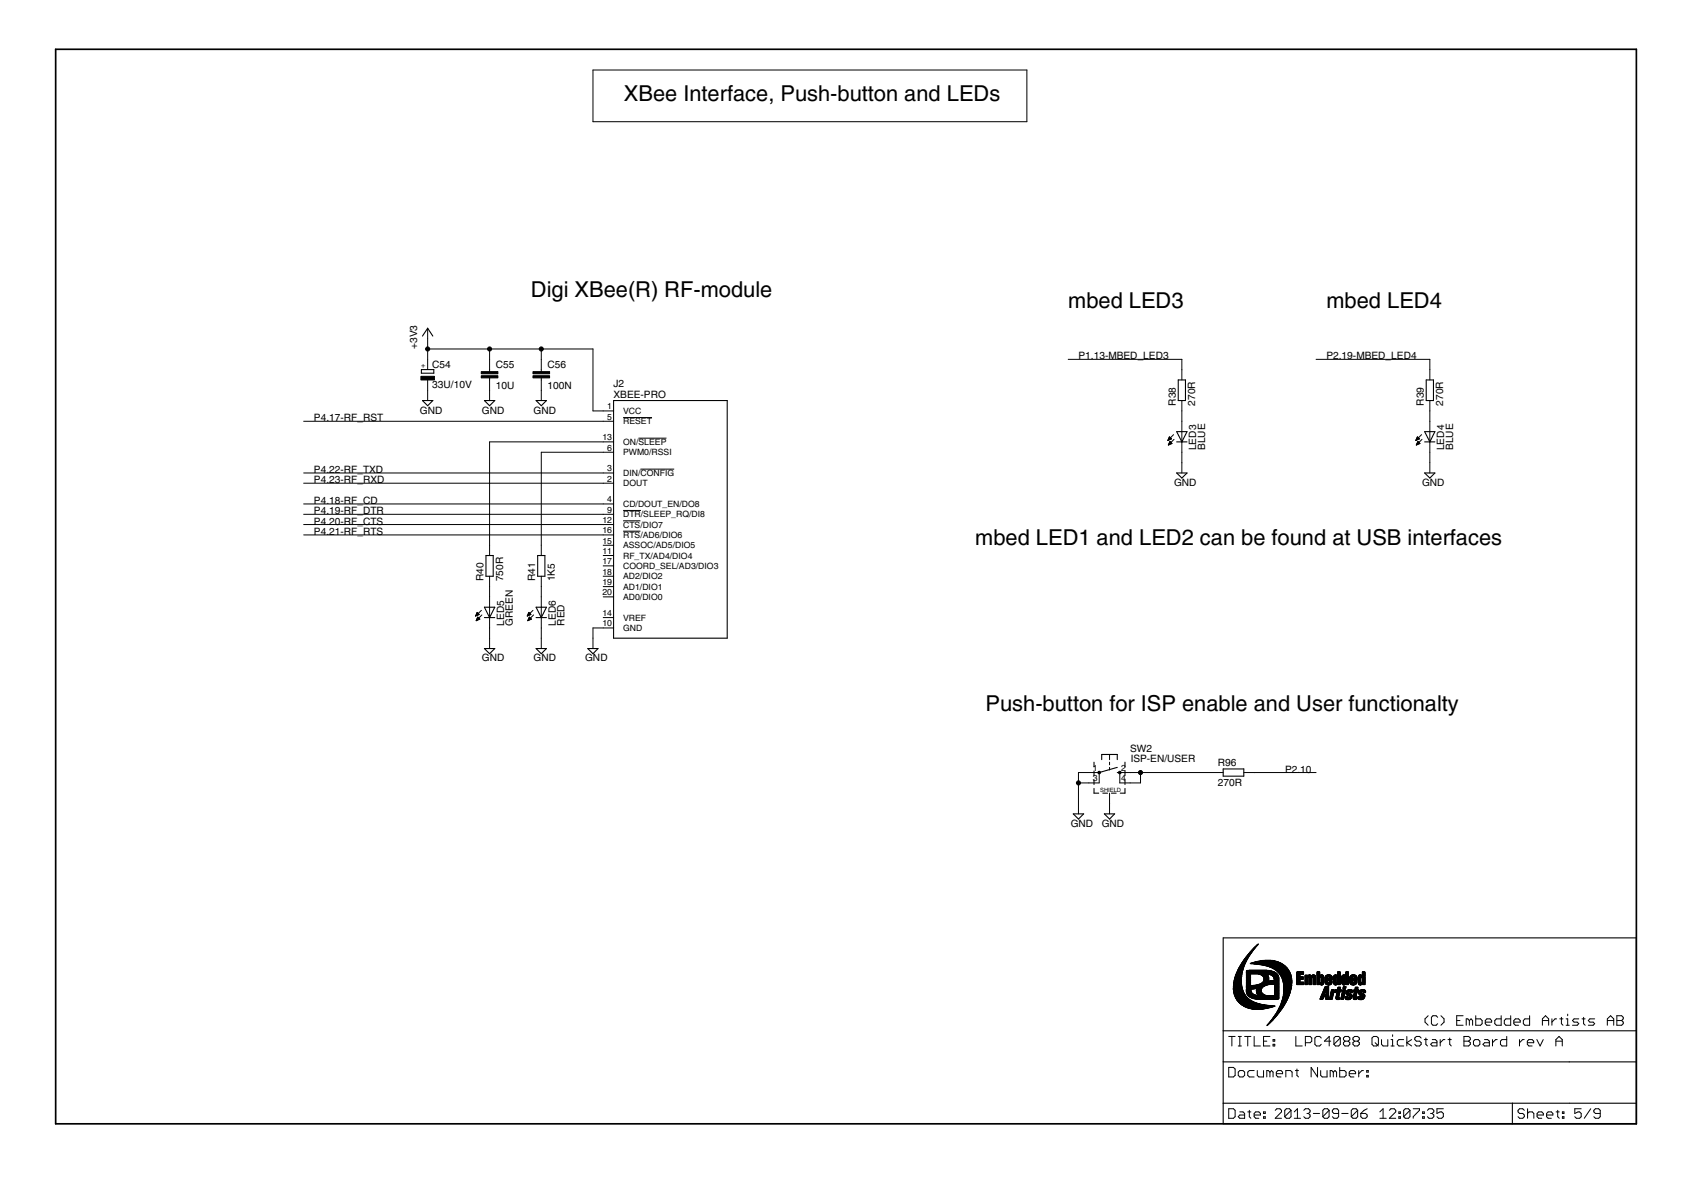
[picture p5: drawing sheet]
<svg xmlns="http://www.w3.org/2000/svg" width="297mm" height="210mm" viewBox="0 0 297 210" stroke-linecap="round" stroke-linejoin="round" font-family="sans-serif">
<defs><g id="words">
<g font-size="4.4">
<text x="109.6" y="17.7">XBee Interface, Push-button and LEDs</text>
<text x="93.3" y="52.2">Digi XBee(R) RF-module</text>
<text x="187.6" y="54">mbed LED3</text>
<text x="233" y="54">mbed LED4</text>
<text x="171.3" y="95.8">mbed LED1 and LED2 can be found at USB interfaces</text>
<text x="173.1" y="124.8">Push-button for ISP enable and User functionalty</text>
</g>
<g font-size="2.1">
<text x="73.3" y="61.3" transform="rotate(-90 73.3 61.3)">+3V3</text>
<text x="75.9" y="64.6">C54</text>
<text x="87.1" y="64.7">C55</text>
<text x="96.2" y="64.7">C56</text>
<text x="189.4" y="63.1">P1.13-MBED_LED3</text>
<text x="233" y="63.1">P2.19-MBED_LED4</text>
<text x="75.9" y="68.2">33U/10V</text>
<text x="87.1" y="68.3">10U</text>
<text x="96.2" y="68.3">100N</text>
<text x="107.8" y="69.8">XBEE-PRO</text>
<text x="107.8" y="68">J2</text>
<text x="206.5" y="71.3" transform="rotate(-90 206.5 71.3)">R38</text>
<text x="210" y="71.3" transform="rotate(-90 210 71.3)">270R</text>
<text x="250.1" y="71.3" transform="rotate(-90 250.1 71.3)">R39</text>
<text x="253.5" y="71.3" transform="rotate(-90 253.5 71.3)">270R</text>
<text x="55.1" y="74">P4.17-RF_RST</text>
<text x="73.8" y="72.6">GND</text>
<text x="84.6" y="72.6">GND</text>
<text x="93.7" y="72.6">GND</text>
<text x="55.1" y="83.1">P4.22-RF_TXD</text>
<text x="210.1" y="79.1" transform="rotate(-90 210.1 79.1)">LED3</text>
<text x="211.7" y="79.1" transform="rotate(-90 211.7 79.1)">BLUE</text>
<text x="253.7" y="79.1" transform="rotate(-90 253.7 79.1)">LED4</text>
<text x="255.2" y="79.1" transform="rotate(-90 255.2 79.1)">BLUE</text>
<text x="55.1" y="88.5">P4.18-RF_CD</text>
<text x="55.1" y="84.9">P4.23-RF_RXD</text>
<text x="206.2" y="85.3">GND</text>
<text x="249.8" y="85.3">GND</text>
<text x="55.1" y="90.3">P4.19-RF_DTR</text>
<text x="55.1" y="92.1">P4.20-RF_CTS</text>
<text x="55.1" y="94">P4.21-RF_RTS</text>
<text x="84.9" y="102.1" transform="rotate(-90 84.9 102.1)">R40</text>
<text x="88.4" y="102.1" transform="rotate(-90 88.4 102.1)">750R</text>
<text x="94" y="102.1" transform="rotate(-90 94 102.1)">R41</text>
<text x="97.4" y="102.1" transform="rotate(-90 97.4 102.1)">1K5</text>
<text x="88.5" y="109.9" transform="rotate(-90 88.5 109.9)">LED5</text>
<text x="90.1" y="109.9" transform="rotate(-90 90.1 109.9)">GREEN</text>
<text x="97.6" y="109.9" transform="rotate(-90 97.6 109.9)">LED6</text>
<text x="99.2" y="109.9" transform="rotate(-90 99.2 109.9)">RED</text>
<text x="84.6" y="116.2">GND</text>
<text x="93.7" y="116.2">GND</text>
<text x="102.8" y="116.2">GND</text>
<text x="198.5" y="132.1">SW2</text>
<text x="198.6" y="133.9">ISP-EN/USER</text>
<text x="213.9" y="134.6">R96</text>
<text x="225.7" y="135.7">P2.10</text>
<text x="213.9" y="138.1">270R</text>
<text x="188.1" y="145.2">GND</text>
<text x="193.5" y="145.2">GND</text>
</g>
<g font-size="1.8">
<text x="106.7" y="71.9">1</text>
<text x="105.8" y="77.4">13</text>
<text x="106.7" y="73.7">5</text>
<text x="109.5" y="72.7">VCC</text>
<text x="109.5" y="74.5">RESET</text>
<text x="106.7" y="82.8">3</text>
<text x="106.7" y="79.2">6</text>
<text x="109.5" y="83.6">DIN/CONFIG</text>
<text x="109.5" y="80">PWM0/RSSI</text>
<text x="109.5" y="78.2">ON/SLEEP</text>
<text x="106.7" y="84.6">2</text>
<text x="106.7" y="88.3">4</text>
<text x="109.5" y="85.4">DOUT</text>
<text x="109.5" y="89.1">CD/DOUT_EN/DO8</text>
<text x="105.8" y="91.9">12</text>
<text x="105.8" y="95.5">15</text>
<text x="105.8" y="93.7">16</text>
<text x="106.7" y="90.1">9</text>
<text x="109.5" y="90.9">DTR/SLEEP_RQ/DI8</text>
<text x="109.5" y="92.7">CTS/DIO7</text>
<text x="109.5" y="94.5">RTS/AD6/DIO6</text>
<text x="105.8" y="97.3">11</text>
<text x="105.8" y="99.1">17</text>
<text x="105.8" y="101">18</text>
<text x="109.5" y="98.1">RF_TX/AD4/DIO4</text>
<text x="109.5" y="96.3">ASSOC/AD5/DIO5</text>
<text x="109.5" y="99.9">COORD_SEL/AD3/DIO3</text>
<text x="109.5" y="101.8">AD2/DIO2</text>
<text x="105.8" y="102.8">19</text>
<text x="105.8" y="104.6">20</text>
<text x="109.5" y="103.6">AD1/DIO1</text>
<text x="109.5" y="105.4">AD0/DIO0</text>
<text x="105.8" y="110">10</text>
<text x="105.8" y="108.2">14</text>
<text x="109.5" y="110.8">GND</text>
<text x="109.5" y="109">VREF</text>
<text x="192" y="135.4">1</text>
<text x="192" y="137.3">3</text>
<text x="197" y="135.4">2</text>
<text x="197" y="137.3">4</text>
</g>
<text font-size="1.5" x="74.7" y="64.6" transform="rotate(-90 74.7 64.6)">+</text>
<text font-size="1.2" x="193.3" y="139.1">SHIELD</text>
</g></defs>
<g fill="#000" stroke="#000" stroke-width=".18">
<path d="M104.2 12.3h76.2zM180.4 12.3v9.1zM104.2 12.3v9.1zM104.2 21.4h76.2zM75.1 57.7v1.8zM75.1 59.5v1.8zM75.1 66.7v1.9zM75.1 63.1v1.8zM75.1 68.6v1.8zM75.1 61.3v1.8zM75.1 61.3h10.9zM86 63.1v1.8z"/>
<path d="M86 66.7v1.9zM86 64.9v.4zM86 66.4v.3zM86 68.6v1.8zM86 61.3h9.1zM86 61.3v1.8zM95.1 63.1v1.8zM95.1 66.7v1.9zM95.1 64.9v.4zM95.1 66.4v.3zM95.1 68.6v1.8zM95.1 61.3v1.8z"/>
<path d="M95.1 79.4v16.4zM104.2 61.3v10.9zM95.1 61.3h9.1zM106 72.2h1.8zM106 74h1.8zM106 79.4h1.8zM106 77.6h1.8zM104.2 72.2h1.8zM86 77.6h20zM95.1 79.4h10.9zM53.3 74h52.7zM109.5 73.3h5z"/>
<path d="M112.2 77h4.9zM187.6 63.1h20zM205.4 76.7l-.3 .7zM205.2 77.3h.2zM205.2 77.2h.3zM205.5 77.5l-.3 .7zM205.3 77.1h.4zM205.3 78.1h.1zM205.3 77h.4zM205.3 78h.3zM205.3 76.9h.4zM205.3 78h.4z"/>
<path d="M205.4 76.9h.2zM205.4 77.9h.4zM205.4 76.8h.1zM205.4 77.8h.4zM205.4 76.7l.4 .4zM205.4 77.7h.3zM205.5 77.6h.1zM205.5 77.5l.4 .4zM205.1 77.4l.7-.3zM205.2 78.2l.7-.3zM206.1 76.3l-1 1.1zM205.2 78.2l1-1z"/>
<path d="M207.6 77.6v1.8zM207.6 74v1.8zM207.6 75.8v1.8zM207.6 64.9v1.8zM207.6 70.4v1.8zM207.6 79.4v1.9zM207.6 72.2v1.8zM207.6 63.1v1.8zM249 76.7l-.3 .7zM248.8 77.3h.1zM248.8 77.2h.3zM249.1 77.5l-.3 .7z"/>
<path d="M248.8 77.1h.5zM248.8 78.1h.1zM248.8 77h.5zM248.9 78h.2zM248.9 76.9h.3zM248.9 78h.4zM248.9 76.9h.2zM248.9 77.9h.5zM248.9 76.8h.1zM249 77.8h.3zM249 76.7l.3 .4zM249 77.7h.3z"/>
<path d="M249 77.6h.2zM249.1 77.5l.3 .4zM248.7 77.4l.6-.3zM248.8 78.2l.6-.3zM249.7 76.3l-1 1.1zM249.8 77.2l-1 1zM251.2 77.6v1.8zM251.2 74v1.8zM251.2 75.8v1.8zM251.2 64.9v1.8zM251.2 70.4v1.8zM251.2 79.4v1.9z"/>
<path d="M251.2 72.2v1.8zM251.2 63.1v1.8zM231.2 63.1h20zM53.3 94h52.7zM86 95.8v1.8zM86 77.6v18.2zM95.1 95.8v1.8zM106 84.9h1.8zM106 83.1h1.8zM106 88.5h1.8zM106 90.3h1.8zM106 97.6h1.8z"/>
<path d="M106 92.1h1.8zM106 95.8h1.8zM106 94h1.8zM106 99.4h1.8zM53.3 88.5h52.7zM53.3 90.3h52.7zM53.3 92.1h52.7zM53.3 83.1h52.7zM53.3 84.9h52.7zM109.5 89.7h3.1zM109.5 91.5h3zM109.5 93.3h3z"/>
<path d="M112.5 82.4h5.9zM207.6 81.3v1.8zM251.2 81.3v1.8zM83.8 107.6l-.3 .6zM83.6 108.1h.1zM83.6 108.1h.3zM83.7 108h.4zM83.9 108.4l-.2 .6zM83.7 107.9h.4zM83.7 108.9h.2zM83.7 107.8h.4zM83.7 108.8h.4z"/>
<path d="M83.8 107.7h.2zM83.8 108.7h.5zM83.8 107.7h.1zM83.8 108.7h.4zM83.8 107.6l.4 .3zM83.8 108.6h.3zM83.9 108.5h.1zM83.9 108.4l.4 .4zM83.5 108.2l.7-.3zM83.7 109l.6-.2zM83.5 108.2l1.1-1zM84.6 108l-.9 1z"/>
<path d="M86 108.5v1.8zM86 104.8v1.9zM86 106.7v1.8zM86 101.2v1.8zM86 112.1v1.8zM86 110.3v1.8zM86 103v1.8zM92.9 107.6l-.3 .6zM92.7 108.1h.1zM92.7 108.1h.3zM93 108.4l-.3 .6zM92.7 108h.5z"/>
<path d="M92.7 109h.1zM92.8 107.9h.4zM92.8 108.9h.2zM92.8 107.8h.3zM92.8 108.8h.4zM92.8 107.7h.3zM92.8 108.7h.5zM92.9 107.7h.1zM92.9 108.7h.4zM92.9 107.6l.4 .3zM92.9 108.6h.3zM92.9 108.5h.2z"/>
<path d="M93 108.4l.3 .4zM92.6 108.2l.7-.3zM92.7 109l.6-.2zM93.6 107.2l-1 1zM93.7 108l-1 1zM95.1 108.5v1.8zM95.1 104.8v1.9zM95.1 106.7v1.8zM95.1 112.1v1.8zM95.1 101.2v1.8zM95.1 110.3v1.8zM95.1 103v1.8z"/>
<path d="M104.2 112.1v1.8zM104.2 110.3v1.8zM106 110.3h1.8zM106 108.5h1.8zM106 101.2h1.8zM106 103h1.8zM106 104.8h1.8zM104.2 110.3h1.8zM189.4 135.7v1.8zM189.4 137.5v3.6zM191.3 135.7h1.8zM191.3 137.5h1.8z"/>
<path d="M189.4 135.7h1.9zM189.4 137.5h1.9zM193.1 135.7v1.8zM194.9 133.9v.4zM194.9 134.8v.5zM194.9 132.5v.9zM196.7 135.7v1.8zM196.7 135.7h1.8zM196.7 137.5h1.8zM198.5 137.5h1.8zM198.5 135.7h1.8zM200.3 135.7v1.8z"/>
<path d="M213 135.7h1.9zM200.3 135.7h12.7zM218.5 135.7h1.8zM220.3 135.7h10.9zM189.4 141.1v1.9zM194.9 139.3v1.8zM194.9 141.1v1.9zM250.3 179v.5zM250.3 179l.6-.6zM251.4 178.7v1.1zM251.4 179.8l.3 .3zM251.4 178.7l.3-.3z"/>
<path d="M251.7 178.4h.6zM252.3 178.4l.2 .3zM253.7 179v.5zM253.1 178.4l.6 .6zM255.9 178.4v1.7zM255.9 179.3h.6zM255.9 178.4h1.1zM257.6 179h.2zM257.8 179l.3 .3zM258.1 179.3v.8zM258.1 179.3l.3-.3zM258.4 179l.3 .3z"/>
<path d="M258.7 179.3v.8zM259.2 178.4v1.7zM259.2 179h.9zM260.3 179.3v.5zM260.1 179l.2 .3zM260.9 179.3v.5zM261.2 179l-.3 .3zM261.2 179h.5zM261.7 179l.3 .3zM262 179.3v.2zM260.9 179.5h1.1zM262.6 179.3v.5z"/>
<path d="M262.8 179l-.2 .3zM262.8 179h.9zM263.7 178.4v1.7zM264.2 179.3v.5zM264.5 179l-.3 .3zM264.5 179h.9zM265.4 178.4v1.7zM265.9 179.3v.5zM266.2 179l-.3 .3zM266.2 179h.5zM266.7 179l.3 .3zM267 179.3v.2z"/>
<path d="M265.9 179.5h1.1zM267.6 179.3v.5zM267.9 179l-.3 .3zM267.9 179h.8zM268.7 178.4v1.7zM270.9 179l.6-.6zM270.9 179.3h1.1zM271.5 178.4l.5 .6zM272 179v1.1zM273.2 179l-.6 .5zM273.2 179h.2zM274 179h.6z"/>
<path d="M274.3 178.7v1.1zM274.3 179.8l.3 .3zM275.1 179h.3zM275.4 179v1.1zM275.4 178.1v.3zM276.5 179l-.3 .3zM276.2 179.3l.3 .2zM276.5 179h.8zM276.5 179.5h.6zM277.1 179.5l.2 .3zM277.9 179h.5zM278.2 178.7v1.1z"/>
<path d="M278.2 179.8l.2 .3zM279.3 179l-.3 .3zM279 179.3l.3 .2zM279.3 179h.8zM279.3 179.5h.5zM279.8 179.5l.3 .3zM282.3 179l.6-.6zM282.3 179.3h1.2zM282.9 178.4l.6 .6zM283.5 179v1.1zM284 178.4h.9zM284 179.3h.9z"/>
<path d="M284.9 178.4l.2 .3zM284.9 179.3l.2 .2zM285.1 178.7v.3zM285.1 179l-.2 .3zM285.1 179.5v.3zM285.1 179.8l-.2 .3zM215.8 194.8v1.6zM215.8 196.4h.9zM215.8 182.1h1.2zM215.8 187.5v1.7zM215.8 189.2h.9zM216.4 182.1v1.6z"/>
<path d="M216.7 196.4l.3-.2zM215.8 194.8h.9zM216.7 189.2l.3-.3zM215.8 187.5h.9zM217 195v1.2zM216.7 194.8l.3 .2zM217 187.8v1.1zM216.7 187.5l.3 .3zM217.8 195.9l-.3 .3zM217.5 183.7h.6zM217.5 182.1h.6zM217.5 188.3v.6z"/>
<path d="M217.5 188.9l.3 .3zM217.8 195.3h.5zM217.5 196.2l.3 .2zM217.8 195.9h.8zM217.8 182.1v1.6zM217.8 189.2h.5zM217.8 188l-.3 .3zM218.3 195.3l.3 .3zM218.3 189.2l.3-.3zM217.8 188h.5zM218.6 195.6v.8zM217.8 196.4h.8z"/>
<path d="M218.6 182.1h1.1zM218.6 188.3v.6zM218.3 188l.3 .3zM219.2 195.3h.5zM219.2 182.1v1.6zM219.2 188.3v.6zM219.2 188.9l.3 .3zM219.5 195v1.2zM219.5 196.2l.2 .2zM219.5 188l-.3 .3zM219.5 189.2h.8zM220.3 195.6v.6z"/>
<path d="M220.3 195.6l.3-.3zM220.3 182.1v1.6zM220.3 183.7h1.1zM219.5 188h.8zM220.3 196.2l.3 .2zM220.6 195.3h.5zM220.9 188v.9zM220.9 188.9l.2 .3zM220.6 196.4h.5zM221.1 195.3l.3 .3zM221.1 189.2h.9zM221.4 195.6v.3z"/>
<path d="M220.3 195.9h1.1zM222 195.3h.2zM222 195.3v.3zM222 196.2h.2zM222 196.2v.2zM222 182.1v1.6zM222 183.7h1.1zM222 182.9h.5zM222 188v1.2zM222.2 195.3v.3zM222 195.6h.2zM222.2 196.2v.2z"/>
<path d="M222 196.4h.2zM222.5 188v1.2zM222.5 188h.3zM222.8 188l.3 .3zM222 182.1h1.1zM223.1 188.3v.9zM223.1 188.3l.3-.3zM223.4 188l.2 .3zM223.6 182.6h.3zM223.6 182.6v.3zM223.6 183.4h.3zM223.6 183.4v.3z"/>
<path d="M223.6 188.3v.9zM223.9 182.6v.3zM223.6 182.9h.3zM223.9 183.4v.3zM223.6 183.7h.3zM225.1 195.3l-1.1 1.1zM224.2 188.3v.6zM224.2 188.3l.3-.3zM224.3 194.8l-.3 .2zM224.2 188.9l.3 .3zM224.5 188h.5zM224.3 194.8h.5z"/>
<path d="M224.5 189.2h.5zM225 188l.3 .3zM224 196.4h1.1zM225.1 195v.3zM224.8 194.8l.3 .2zM225.3 188.3v.3zM224.2 188.6h1.1zM225.7 195v1.2zM225.7 195l.3-.2zM226.8 195l-1.1 1.2zM225.9 188v1.2zM225.9 188h.8z"/>
<path d="M226 194.8h.5zM225.7 196.2l.3 .2zM226.5 194.8l.3 .2zM226 196.4h.5zM226.7 188l.3 .3zM226.8 195v1.2zM226.8 196.2l-.3 .2zM227 188.3v.9zM227.4 195.3l.5-.5zM227.4 196.4h1.1zM227.5 188h.6zM227.6 182.1v1.6z"/>
<path d="M227.6 183.7h1.1zM227.8 187.8v1.1zM227.8 188.9l.3 .3zM227.9 194.8v1.6zM229 195l.3-.2zM229.3 194.8h.5zM229 196.2l.3 .2zM229.3 182.1v1.6zM229.3 182.1h.8zM229.8 194.8l.3 .2zM229.6 195.6h.2zM229.8 195.6l.3 .3z"/>
<path d="M229.3 196.4h.5zM230.1 195v.3zM230.1 195.3l-.3 .3zM230.1 195.9v.3zM230.1 196.2l-.3 .2zM230.1 182.1l.3 .2zM229.3 183.2h.8zM230.3 187.5v1.7zM230.3 187.5l1.1 1.7zM230.4 182.3v.6zM230.1 183.2l.3-.3zM230.7 195.6h1.1z"/>
<path d="M231 182.3v1.1zM231 183.4l.2 .3zM231.2 182.1l-.2 .2zM231.2 183.7h.6zM231.4 187.5v1.7zM231.2 182.1h.6zM232.1 183.4l-.3 .3zM232 188v.9zM232 188.9l.3 .3zM231.8 182.1l.3 .2zM232.3 189.2h.8zM232.4 195v1.2z"/>
<path d="M232.4 195l.2-.2zM233.5 195l-1.1 1.2zM232.6 194.8h.6zM232.4 196.2l.2 .2zM232.6 182.9h1.2zM233.1 188v1.2zM233.2 194.8l.3 .2zM232.6 196.4h.6zM233.5 195v1.2zM233.5 196.2l-.3 .2zM233.5 182.1v1.6zM232.6 182.9l.9-.8z"/>
<path d="M233.7 188v1.2zM233.7 188h.2zM233.9 188l.3 .3zM234 196.2l.3 .2zM234 195v.3zM234 195.3l.3 .3zM234.2 188.3v.9zM234.2 188.3l.3-.3zM234.3 196.4h.6zM234.3 194.8l-.3 .2zM234.3 195.6h.8zM234.3 182.3v1.1z"/>
<path d="M234.3 182.3l.3-.2zM234.3 183.4l1.1-1.1zM234.5 188l.3 .3zM234.6 182.1h.6zM234.3 183.4l.3 .3zM234.8 188.3v.9zM234.9 196.4l.2-.2zM234.3 194.8h.6zM235.1 195v1.2zM234.9 194.8l.2 .2zM235.2 182.1l.2 .2zM234.6 183.7h.6z"/>
<path d="M235.3 187.5v1.7zM235.3 189.2h.9zM235.4 182.3v1.1zM235.4 183.4l-.2 .3zM235.7 195.6h1.1zM236 182.3l.3-.2zM236 183.2v.2zM236 183.2l.3-.3zM236 182.3v.3zM236.2 189.2l.3-.3zM235.3 188h.9zM236.3 182.1h.5z"/>
<path d="M236 183.4l.3 .3zM236 182.6l.3 .3zM236.3 182.9h.5zM236.5 188.3v.6zM236.2 188l.3 .3zM236.8 182.1l.3 .2zM236.8 182.9l.3 .3zM236.3 183.7h.5zM237 188.3v.6zM237.3 188l-.3 .3zM237.1 182.3v.3zM237.1 182.6l-.3 .3z"/>
<path d="M237.1 183.2v.2zM237.1 183.4l-.3 .3zM237 188.9l.3 .3zM237.3 188h.5zM237.4 195v1.2zM237.4 195l.3-.2zM237.4 196.2l1.1-1.2zM237.7 194.8h.5zM237.4 196.2l.3 .2zM237.7 182.3l.2-.2zM237.7 183.2v.2zM237.7 183.2l.2-.3z"/>
<path d="M237.7 182.3v.3zM237.3 189.2h.5zM237.8 188l.3 .3zM237.9 182.1h.6zM237.7 183.4l.2 .3zM237.7 182.6l.2 .3zM237.9 182.9h.6zM238.1 188.3v.3zM237 188.6h1.1zM238.2 194.8l.3 .2zM237.7 196.4h.5zM238.5 195v1.2z"/>
<path d="M238.5 196.2l-.3 .2zM238.5 182.1l.3 .2zM238.5 182.9l.3 .3zM237.9 183.7h.6zM238.7 188v1.2zM238.7 188.6l.5-.6zM238.8 182.3v.3zM238.5 182.9l.3-.3zM238.8 183.2v.2zM238.8 183.4l-.3 .3zM239 195.6v.6zM239 196.2l.3 .2z"/>
<path d="M239.2 188h.3zM239.3 196.4h.6zM239 195.6l.6-.6zM240.2 196.2l-.3 .2zM239 195.6h.9zM240.1 188h.2zM240.1 188v.3zM240.1 188.9h.2zM240.1 188.9v.3zM239.6 195l.6-.2zM240.2 195.9v.3zM239.9 195.6l.3 .3z"/>
<path d="M240.3 188v.3zM240.1 188.3h.2zM240.3 188.9v.3zM240.1 189.2h.2zM241 182.3v1.1zM241 182.3l.3-.2zM241.3 182.1h.5zM241 183.4l.3 .3zM241.6 183.2l.5 .5zM241.8 182.1l.3 .2zM241.3 183.7h.5zM242.1 182.3v1.1z"/>
<path d="M242.1 183.4l-.3 .3zM242.4 195.3l.6-.5zM242.4 196.4h1.1zM242.7 182.6v.8zM242.7 183.4l.3 .3zM243 194.8v1.6zM243 183.7h.8zM243.8 182.6v1.1zM244.1 196.4l1.1-1.1zM244.1 195l.2-.2zM244.3 182.6h.3zM244.3 183.7h.6z"/>
<path d="M244.6 182.6v1.1zM244.6 181.8v.3zM244.3 194.8h.6zM244.1 196.4h1.1zM245.2 195v.3zM244.9 194.8l.3 .2zM245.4 182.9v.5zM245.4 183.4l.3 .3zM245.7 195.3h.3zM245.7 195.3v.3zM245.7 196.2h.3zM245.7 196.2v.2z"/>
<path d="M245.4 182.9l.3-.3zM245.7 183.7h.9zM246 195.3v.3zM245.7 195.6h.3zM246 196.2v.2zM245.7 196.4h.3zM246.6 195v1.2zM246.6 195l.2-.2zM247.7 195l-1.1 1.2zM245.7 182.6h.9zM246.8 194.8h.6zM246.6 196.2l.2 .2z"/>
<path d="M247.1 182.1v1.6zM247.1 183.2l.9-.6zM247.4 194.8l.3 .2zM246.8 196.4h.6zM247.7 195v1.2zM247.7 196.2l-.3 .2zM247.1 183.2l.9 .5zM248.2 194.8h1.1zM248.2 196.2v.2zM248.5 182.3v.3zM248.5 182.6l.3 .3zM248.8 182.1l-.3 .2z"/>
<path d="M248.8 182.9h.6zM248.5 183.4l.3 .3zM249.3 194.8v.2zM249.3 195l-1.1 1.2zM248.8 182.1h.6zM249.4 182.9l.2 .3zM248.8 183.7h.6zM249.4 182.1l.2 .2zM249.6 183.2v.2zM249.6 183.4l-.2 .3zM249.9 195.3h.3zM249.9 195.3v.3z"/>
<path d="M249.9 196.2h.3zM249.9 196.2v.2zM250.2 195.3v.3zM249.9 195.6h.3zM250.2 196.2v.2zM249.9 196.4h.3zM250.2 182.6h.5zM250.5 182.3v1.1zM250.5 183.4l.2 .3zM250.7 195l.3-.2zM250.3 179.5l.6 .6zM251 194.8h.6z"/>
<path d="M250.7 196.2l.3 .2zM251.3 183.4l.3-.2zM251.6 194.8l.3 .2zM251.3 195.6h.3zM251.6 195.6l.3 .3zM251 196.4h.6zM251.6 182.6h.5zM251.3 183.4l.3 .3zM251.6 183.2h.8zM251.7 180.1h.6zM251.9 195v.3zM251.6 195.6l.3-.3z"/>
<path d="M251.9 195.9v.3zM251.6 196.4l.3-.2zM252.1 182.6l.3 .3zM252.5 179.8l-.2 .3zM252.4 194.8v.8zM252.4 195.6l.6-.3zM252.4 182.9v.8zM251.6 183.7h.8zM252.4 196.2l.3 .2zM253 195.3h.2zM253 182.6v1.1zM253 183.2l.5-.6z"/>
<path d="M253.1 180.1l.6-.6zM253.2 195.3l.3 .3zM252.7 196.4h.5zM252.4 194.8h1.1zM253.5 195.6v.6zM253.2 196.4l.3-.2zM253.5 182.6h.3zM254.4 182.6h.5zM254.7 182.3v1.1zM254.7 183.4l.2 .3zM255.9 180.1h1.1zM257.2 182.1v1.6z"/>
<path d="M257.2 182.1h.8zM257.2 182.9h.8zM257.6 179v1.1zM258 182.1l.3 .2zM258 182.9l.3 .3zM257.2 183.7h.8zM258.3 182.3v.3zM258 182.9l.3-.3zM258.3 183.2v.2zM258.3 183.4l-.3 .3zM258.8 182.9v.5zM258.8 183.4l.3 .3z"/>
<path d="M259.1 183.7h.6zM259.1 182.6l-.3 .3zM259.2 180.1h.9zM259.7 183.7l.2-.3zM259.1 182.6h.6zM259.9 182.9v.5zM259.7 182.6l.2 .3zM260.1 180.1l.2-.3zM260.5 183.4l.3-.2zM260.8 182.6h.5zM260.5 183.4l.3 .3zM260.8 183.2h.8z"/>
<path d="M260.9 179.8l.3 .3zM261.3 182.6l.3 .3zM261.6 182.9v.8zM260.8 183.7h.8zM261.2 180.1h.5zM262.2 182.6v1.1zM262.7 182.6l-.5 .6zM262.7 182.6h.3zM262.6 179.8l.2 .3zM263.6 182.9v.5zM263.6 182.9l.2-.3zM262.8 180.1h.9z"/>
<path d="M263.6 183.4l.2 .3zM263.8 182.6h.9zM264.2 179.8l.3 .3zM264.7 182.1v1.6zM263.8 183.7h.9zM264.5 180.1h.9zM265.9 179.8l.3 .3zM266.7 195v.3zM266.7 195.3l.2 .3zM266.2 180.1h.5zM266.9 182.6v1.1zM266.9 183.2l.6-.6z"/>
<path d="M266.9 194.8l-.2 .2zM266.9 195.6h.6zM266.7 196.2l.2 .2zM267.5 182.6h.2zM266.9 194.8h.6zM267.5 195.6l.3 .3zM266.9 196.4h.6zM267.5 194.8l.3 .2zM267.8 195.9v.3zM267.8 196.2l-.3 .2zM267.6 179.8l.3 .3zM268.3 182.9v.5z"/>
<path d="M268.3 182.9l.3-.3zM268.3 194.8v1.6zM268.3 195.6l.3-.3zM268.3 183.4l.3 .3zM268.6 182.6h.5zM268.6 195.3h.6zM267.9 180.1h.8zM268.6 183.7h.5zM269.1 182.6l.3 .3zM269.2 195.3l.2 .3zM269.4 182.9v.3zM268.3 183.2h1.1z"/>
<path d="M269.4 195.6v.8zM270 182.6l.5 1.1zM270 195.6v.6zM270 195.6l.3-.3zM270 196.2l.3 .2zM270.3 195.3h.5zM271.1 182.6l-.6 1.1zM270.3 196.4h.5zM270.8 195.3l.3 .3zM270.9 179v1.1zM271.1 195.6v.3zM270 195.9h1.1z"/>
<path d="M271.7 195.6v.6zM271.7 195.6l.2-.3zM271.7 196.2l.2 .2zM271.9 195.3h.6zM271.9 196.4h.6zM272.5 195.3l.3 .3zM272.6 179v1.1zM272.8 195.6v.3zM271.7 195.9h1.1zM273.3 182.6v1.1zM273.9 182.1l-.6 .5zM273.3 182.9h1.1z"/>
<path d="M273.3 195.3h.6zM273.6 195v1.2zM273.6 196.2l.3 .2zM273.9 182.1l.5 .5zM274.4 182.6v1.1zM274.4 195.3h.3zM274.4 195.3v.3zM274.4 196.2h.3zM274.4 196.2v.2zM274.7 195.3v.3zM274.4 195.6h.3zM274.7 196.2v.2z"/>
<path d="M274.4 196.4h.3zM275.1 180.1h.6zM276.2 180.1h.9zM276.6 194.8v.8zM276.6 195.6l.6-.3zM276.6 196.2l.3 .2zM277.1 180.1l.2-.3zM277.2 195.3h.3zM277.5 195.3l.2 .3zM276.9 196.4h.6zM276.6 194.8h1.1zM277.7 195.6v.6z"/>
<path d="M277.7 196.2l-.2 .2zM279.4 194.8l-1.1 1.6zM279 180.1h.8zM279.8 180.1l.3-.3zM280 196.2l.2 .2zM280 195v.3zM280 195.3l.2 .3zM280.2 196.4h.6zM280.2 194.8l-.2 .2zM280.2 195.6h.9zM280.8 196.4l.3-.2zM280.2 194.8h.6z"/>
<path d="M281.1 195v1.2zM280.8 194.8l.3 .2zM282.3 179v1.1zM284 178.4v1.7zM284 180.1h.9z"/>
<circle cx="75.1" cy="61.3" r=".36"/>
<circle cx="86" cy="61.3" r=".36"/>
<circle cx="95.1" cy="61.3" r=".36"/>
<circle cx="189.4" cy="137.5" r=".36"/>
<circle cx="193.1" cy="135.7" r=".24"/>
<circle cx="196.7" cy="135.7" r=".24"/>
<circle cx="200.3" cy="135.7" r=".36"/>
</g>
<g fill="#000" stroke="#000" stroke-width=".19">
<path d="M75.1 57.7l-.9 1.3zM75.1 57.7l.9 1.3zM74 65.6h2.2zM74 64.9v.7zM74 64.9h2.2zM74.2 70.4h1.8zM74.2 70.4l.9 .9zM76 70.4l-.9 .9zM76.2 64.9v.7zM85.1 70.4h1.8zM85.1 70.4l.9 .9zM86.9 70.4l-.9 .9z"/>
<path d="M94.2 70.4h1.8zM94.2 70.4l.9 .9zM96 70.4l-.9 .9zM107.8 70.4v41.7zM107.8 70.4h19.9zM207 66.7v3.7zM206.7 75.8l.9 1.8zM206.7 77.6h.9zM206.7 75.8h.9zM208.2 66.7v3.7zM207 66.7h1.2zM207 70.4h1.2z"/>
<path d="M208.5 75.8l-.9 1.8zM207.6 77.6h.9zM207.6 75.8h.9zM250.5 66.7v3.7zM250.3 75.8l.9 1.8zM250.3 77.6h.9zM250.3 75.8h.9zM251.8 66.7v3.7zM250.5 66.7h1.3zM250.5 70.4h1.3zM252.1 75.8l-.9 1.8zM251.2 77.6h.9z"/>
<path d="M251.2 75.8h.9zM85.4 97.6v3.6zM85.4 97.6h1.2zM94.4 97.6v3.6zM94.4 97.6h1.3zM206.7 83.1h1.8zM206.7 83.1l.9 .9zM207.6 84l.9-.9zM250.3 83.1h1.8zM250.3 83.1l.9 .9zM252.1 83.1l-.9 .9zM85.1 113.9h1.8z"/>
<path d="M85.1 106.7l.9 1.8zM85.1 108.5h.9zM85.1 106.7h.9zM85.1 113.9l.9 .9zM86.6 97.6v3.6zM85.4 101.2h1.2zM86.9 106.7l-.9 1.8zM86 108.5h.9zM86 106.7h.9zM86 114.8l.9-.9zM94.2 113.9h1.8zM94.2 106.7l.9 1.8z"/>
<path d="M94.2 108.5h.9zM94.2 106.7h.9zM94.2 113.9l.9 .9zM95.7 97.6v3.6zM94.4 101.2h1.3zM96 106.7l-.9 1.8zM95.1 108.5h.9zM95.1 106.7h.9zM96 113.9l-.9 .9zM103.3 113.9h1.8zM103.3 113.9l.9 .9zM105.1 113.9l-.9 .9z"/>
<path d="M107.8 112.1h19.9zM127.7 70.4v41.7zM192.2 133.9v.8zM192.2 135.4v.8zM192.2 137v.8zM192.2 138.5v.8zM192.2 139.3h.8zM193.1 135.7l3.2-.9zM193.5 132.5v.9zM193.7 139.3h.8zM193.5 132.5h1.4zM195.2 139.3h.9z"/>
<path d="M196.3 135.7h.4zM196.3 132.5v.9zM194.9 132.5h1.4zM196.8 139.3h.8zM197.6 138.5v.8zM197.6 137v.8zM197.6 135.4v.8zM197.6 133.9v.8zM214.9 136.3h3.6zM214.9 135.1v1.2zM214.9 135.1h3.6zM218.5 135.1v1.2z"/>
<path d="M188.5 143h1.9zM188.5 143l.9 .9zM190.4 143l-1 .9zM194 143h1.8zM194 143l.9 .9zM195.8 143l-.9 .9zM214.9 164.7h72.5zM287.4 164.7v16.4zM214.9 197.4h50.8zM214.9 193.8v3.6zM214.9 193.8h50.8zM214.9 186.5v7.3z"/>
<path d="M214.9 181.1v5.4zM214.9 181.1h72.5zM214.9 164.7v16.4zM265.7 193.8v3.6zM265.7 193.8h10zM265.7 197.4h21.7zM214.9 186.5h60.8zM275.7 193.8h11.7zM275.7 186.5h11.7zM287.4 186.5v7.3zM287.4 193.8v3.6zM287.4 181.1v5.4z"/>
</g>
<g fill="#000" stroke="#000" stroke-width=".18">
<path d="M73.9 66.1h2.4v.6h-2.4zM84.5 66h3v.4h-3zM84.5 65.3h3v.4h-3zM93.6 66h2.9v.4h-2.9zM93.6 65.3h2.9v.4h-2.9zM216.6 173.8l1.7 .1zM216.6 173.8h1.6zM216.6 173.7l1.6 .1zM216.6 173.7h1.6zM216.6 173.6l1.6 .1zM216.6 173.6h1.6zM216.7 173.5l1.5 .1z"/>
<path d="M216.7 173.5h1.5zM216.7 173.4l1.5 .1zM216.7 173.4h1.5zM216.7 173.4h1.4zM216.7 173.3l1.4 .1zM216.7 173.3h1.4zM216.7 173.2l1.4 .1zM216.7 173.2h1.4zM216.7 174l1.6 .1zM216.7 174h1.6zM216.7 173.9l1.6 .1zM216.7 173.9h1.6z"/>
<path d="M216.7 172.9h1.4zM216.7 172.8l1.4 .1zM216.7 172.8h1.4zM216.7 174.2h1.7zM216.7 174.1l1.7 .1zM216.7 174.1h1.7zM216.7 174l1.7 .1zM216.7 173.1l1.4 .1zM216.7 173.1h1.4zM216.7 173l1.4 .1zM216.7 173h1.4zM216.7 172.9l1.4 .1z"/>
<path d="M216.7 174.3l1.8 .1zM216.7 174.3h1.8zM216.7 174.3h1.7zM216.7 174.2l1.7 .1zM216.7 172.7l1.4 .1zM216.7 172.7h1.4zM216.7 172.6l1.4 .1zM216.7 172.6h1.4zM216.7 172.5l1.4 .1zM216.8 174.5l1.8 .1zM216.8 174.5h1.7zM216.8 174.4l1.7 .1z"/>
<path d="M216.8 174.4h1.7zM216.8 172.5h1.3zM216.8 172.4l1.3 .1zM216.8 172.4h1.3zM216.8 172.3l1.3 .1zM216.8 174.6l1.9 .1zM216.8 174.6h1.8zM216.8 172.3h1.3zM216.8 172.2l1.3 .1zM216.8 172.2h1.3zM216.8 172.1l1.3 .1zM216.8 174.8h1.9z"/>
<path d="M216.8 174.7l1.9 .1zM216.8 174.7h1.9zM216.8 172.1h1.3zM216.8 172l1.3 .1zM216.8 172h1.3zM216.9 174.8h1.9zM216.9 174.8l1.9 .1zM216.9 172h1.2zM216.9 171.9l1.2 .1zM216.9 171.9h1.2zM216.9 174.9h1.9zM216.9 174.9l2 .1z"/>
<path d="M216.9 174.9l1.9 .1zM216.9 171.8l1.2 .1zM216.9 171.8h1.2zM216.9 171.7l1.2 .1zM216.9 171.7h1.2zM216.9 171.6l1.2 .1zM217 175l1.9 .1zM217 175h1.9zM217 175.1l2 .1zM217 175.1h2zM217 171.6h1.1zM217 171.5l1.1 .1z"/>
<path d="M217 171.5h1.1zM217 171.4l1.1 .1zM217 171.4h1.1zM217 175.2h2.1zM217 175.3h2.2zM217 175.2l2.1 .1zM217 171.3l1.1 .1zM217 171.3h1.1zM217.1 175.3l2.1 .1zM217.1 175.3h2.1zM217.1 171.2l1 .1zM217.1 171.2h1z"/>
<path d="M217.1 175.4h2.2zM217.1 171.1l1 .1zM217.1 171.1h1zM217.2 175.5h2.2zM217.2 175.4l2.1 .1zM217.2 171l.9 .1zM217.2 171h1zM217.2 175.5l2.3 .1zM217.2 170.9l1 .1zM217.2 170.9h1zM217.2 175.6h2.3zM217.2 170.8l1 .1z"/>
<path d="M217.3 175.6l2.3 .1zM217.3 175.6h2.3zM217.3 170.8h.9zM217.3 170.7l.9 .1zM217.3 175.7h2.4zM217.3 170.7h.9zM217.3 170.6l.9 .1zM217.3 175.7l2.5 .1zM217.3 175.7h2.5zM217.4 170.6h.8zM217.4 170.5l.8 .1zM217.4 175.8h2.4z"/>
<path d="M217.4 170.5h.9zM217.4 170.4l.9 .1zM217.4 175.8l2.5 .1zM217.4 175.9h2.6zM217.4 170.4h.9zM217.4 170.3l.9 .1zM217.5 175.9h2.6zM217.5 170.3h.8zM217.5 175.9l2.6 .1zM217.5 170.2l.9 .1zM217.5 170.2h.9zM217.5 176h2.7z"/>
<path d="M217.6 170.2h.8zM217.6 170.1l.8 .1zM217.6 176h2.7zM217.6 176l2.8 .1zM217.6 170.1h.8zM217.6 176.1h2.9zM217.6 170l.8 .1zM217.6 170h.8zM217.7 176.1h2.9zM217.7 169.9h.8zM217.7 169.9l.7 .1zM217.7 176.1l3 .1z"/>
<path d="M217.7 176.2h3.1zM217.7 169.8l.8 .1zM217.7 169.8h.8zM217.8 176.2l3.1 .1zM217.8 169.8h.7zM217.8 169.7l.7 .1zM217.8 176.3h3.2zM217.8 169.7h.7zM217.8 169.6l.8 .1zM217.9 176.3h3.2zM217.9 169.6h.7zM217.9 169.5l.7 .1z"/>
<path d="M217.9 176.3l3.4 .1zM217.9 169.5h.7zM218 176.4h3.4zM218 169.4l.7 .1zM218 176.4h3.6zM218 169.4h.6zM218 169.3l.7 .1zM218 169.3h.7zM218.1 176.4l3.7 .1zM218.1 169.2l.6 .1zM218.1 176.5h3.9zM218.1 169.2h.6z"/>
<path d="M218.1 169.2h.7zM218.1 169.1l.7 .1zM218.1 176.5l4.1 .1zM218.2 169.1h.6zM218.2 169l.6 .1zM218.2 176.6h4.3zM218.2 176.6h4.6zM218.2 169h.6zM218.3 168.9l.6 .1zM218.3 168.9h.6zM218.3 168.8l.6 .1zM218.3 176.6l4.9 .1z"/>
<path d="M218.4 168.8l.5 .1zM218.4 176.7h5.2zM218.4 168.8h.5zM218.4 168.7l.5 .1zM218.4 168.7h.6zM218.4 176.7h5.6zM218.5 168.7h.5zM218.5 168.6l.5 .1zM218.5 176.7l5.4 .1zM218.5 168.6h.5zM218.5 168.6h.6zM218.6 168.5l.5 .1z"/>
<path d="M218.6 168.5h.5zM218.6 176.8h5.2zM218.6 168.4l.5 .1zM218.7 176.8h5zM218.7 168.4l.4 .1zM218.7 168.4h.5zM218.7 168.3l.5 .1zM218.7 176.8l4.9 .1zM218.8 168.3h.4zM218.8 168.2l.4 .1zM218.8 176.9h4.7zM218.8 168.2h.5z"/>
<path d="M218.9 168.1l.4 .1zM218.9 168.1h.4zM218.9 176.9l4.4 .1zM218.9 168l.4 .1zM218.9 174.2l.9 .1zM218.9 174.2h.9zM218.9 174.1l.9 .1zM218.9 174.1h.9zM218.9 174l.9 .1zM218.9 174l.8 .1zM218.9 174h.8zM218.9 173.9l.8 .1z"/>
<path d="M218.9 173.9h.8zM218.9 173.8l.8 .1zM218.9 173.8h.8zM218.9 173.8h.9zM218.9 173.4h2.9zM218.9 173.2h3.2zM218.9 170.9h5.2zM218.9 170.7l4.9 .1zM218.9 174.3h.9zM218.9 173.7l1 .1zM218.9 173.7h1.3zM218.9 173.7h1.6z"/>
<path d="M218.9 173.6l1.8 .1zM218.9 173.6h2.8zM218.9 173.5l2.8 .1zM218.9 173.5h2.8zM218.9 173.4l2.9 .1zM218.9 173.3l3 .1zM218.9 173.3h3zM218.9 173.2l3.1 .1zM218.9 173.1l3.3 .1zM218.9 173.1h3.4zM218.9 173.1h.8zM218.9 173l.8 .1z"/>
<path d="M218.9 173h.8zM218.9 172.9l.8 .1zM218.9 172.9h.8zM218.9 172.8l.8 .1zM218.9 172.8h.8zM218.9 172.7l.8 .1zM218.9 172.7h.8zM218.9 172.6l.8 .1zM218.9 172.6h.8zM218.9 172.5l.8 .1zM218.9 172.5h.8zM218.9 172.4l.8 .1z"/>
<path d="M218.9 172.4h.8zM218.9 172.3l.8 .1zM218.9 172.3h.8zM218.9 172.2l.8 .1zM218.9 172.2h.8zM218.9 172.1l.8 .1zM218.9 172.1h.8zM218.9 172l.8 .1zM218.9 172h.8zM218.9 171.9l.8 .1zM218.9 171.9h.8zM218.9 171.8l.8 .1z"/>
<path d="M218.9 171.8h.8zM218.9 171.7l.8 .1zM218.9 171.7h.8zM218.9 171.6l.8 .1zM218.9 171.6h.8zM218.9 171.5l.8 .1zM218.9 171.5h.8zM218.9 171.4l.8 .1zM218.9 171.4h.8zM218.9 171.3l.8 .1zM218.9 171.3h.8zM218.9 171.2l.8 .1z"/>
<path d="M218.9 171.2h.8zM218.9 171.1l.8 .1zM218.9 171.1h.8zM218.9 171l.8 .1zM218.9 171h5.4zM218.9 171h5.3zM218.9 170.9l5.3 .1zM218.9 170.8l5.1 .1zM218.9 170.8h5.1zM218.9 170.7l5 .1zM218.9 170.7h4.9zM218.9 170.6l4.7 .1z"/>
<path d="M218.9 170.6h4.7zM218.9 170.6h4.5zM218.9 170.5l4.4 .1zM218.9 170.5h4.2zM218.9 168l.5 .1zM219 174.4l.9 .1zM219 177h4.2zM219 174.4h.9zM219 174.3l.9 .1zM219 168h.4zM219 174.5l1 .1zM219 174.5h1z"/>
<path d="M219 167.9l.4 .1zM219 174.6h1.1zM219.1 174.5l1 .1zM219.1 167.9h.3zM219.1 174.6l1.1 .1zM219.1 177h3.9zM219.1 174.7h1.1zM219.1 170.5h3.8zM219.1 167.8l.4 .1zM219.1 174.7l1.3 .1zM219.1 174.7h1.2zM219.1 174.8h1.4z"/>
<path d="M219.1 167.8h.4zM219.2 177l3.7 .1zM219.2 167.7l.3 .1zM219.2 174.8l1.7 .1zM219.2 174.8h1.5zM219.2 167.7h.4zM219.2 174.9h3.9zM219.3 174.9l5.3 .1zM219.3 167.6l.3 .1zM219.3 167.6h.4zM219.3 177.1h3.4zM219.3 167.5l.4 .1z"/>
<path d="M219.4 167.5h.4zM219.4 175h5.2zM219.4 170.4l3.2 .1zM219.4 177.1h3.2zM219.4 175l5.2 .1zM219.4 167.4l.4 .1zM219.4 167.4h.4zM219.5 167.4h.3zM219.5 175.1h5.1zM219.5 167.3l.3 .1zM219.5 167.3h.4zM219.6 177.1l2.8 .1z"/>
<path d="M219.6 175.1l5 .1zM219.6 167.2l.3 .1zM219.6 169.2h5.5zM219.6 167.2h.3zM219.6 175.2h5zM219.7 167.2h.3zM219.7 175.2h4.9zM219.7 169.2l5.4 .1zM219.7 167.1l.3 .1zM219.7 177.2h2.5zM219.7 169.2h5.3zM219.7 171l4.6 .1z"/>
<path d="M219.7 167.1h.3zM219.8 175.2l4.8 .1zM219.8 167l.2 .1zM219.8 167h.3zM219.8 169.1l5.2 .1zM219.8 166.9l.3 .1zM219.9 175.3h4.7zM219.9 177.2h2.1zM219.9 166.9h.2zM219.9 166.9h.3zM219.9 169.1h5zM220 166.8l.2 .1z"/>
<path d="M220 166.8h.2zM220.1 175.3l4.5 .1zM220.1 169.1h4.7zM220.1 166.7l.2 .1zM220.1 166.7h.2zM220.1 166.6l.3 .1zM220.1 177.2l1.5 .1zM220.1 166.6h.3zM220.2 175.4h4.4zM220.2 169l4.5 .1zM220.2 166.6h.2zM220.2 173.1h2.2z"/>
<path d="M220.2 169.3h5zM220.2 166.5l.2 .1zM220.3 166.5h.2zM220.3 169h4.3zM220.3 166.4l.2 .1zM220.4 175.4l4.2 .1zM220.4 166.4h.1zM220.4 166.3l.2 .1zM220.4 166.3h.2zM220.5 169h4.1zM220.5 166.3h.1zM220.5 177.3h.7z"/>
<path d="M220.5 175.5h4.1zM220.6 173l1.9 .1zM220.6 166.2l.1 .1zM220.6 166.2h.1zM220.6 169.3l4.7 .1zM220.6 168.9l3.9 .1zM220.6 166.1l.2 .1zM220.7 174l.8 .1zM220.7 174h.8zM220.7 173.9l.8 .1zM220.7 166.1h.1zM220.7 174.3h.9z"/>
<path d="M220.7 174.2l.9 .1zM220.7 174.2h.9zM220.7 174.1l.9 .1zM220.7 174.1h.9zM220.7 174l.9 .1zM220.7 173.9h.9zM220.7 173.8l.9 .1zM220.7 173.8h.9zM220.7 173.7l.9 .1zM220.7 173.7h.9zM220.7 174.3l.9 .1zM220.7 173.6l.9 .1z"/>
<path d="M220.7 173h1.9zM220.7 168.9h3.6zM220.7 166l.2 .1zM220.8 174.4l.9 .1zM220.8 174.4h.9zM220.8 175.5h3.5zM220.8 174.5l1 .1zM220.8 174.5h1zM220.8 166h.1zM220.8 165.9l.1 .1zM220.8 174.6h1.1zM220.9 174.6l1 .1z"/>
<path d="M220.9 174.7h1.1zM220.9 173h1.9zM220.9 169.4h4.4zM220.9 168.8l3.3 .1zM220.9 165.9h.1zM220.9 174.7l1.2 .1zM221 174.8h1.2zM221 174.8h1.3zM221 174.8l1.4 .1zM221 172.9l1.9 .1zM221 171.1h3.3zM221.1 168.8l3 .1z"/>
<path d="M221.1 172.9h2.1zM221.2 169.4h4.2zM221.2 171.1l1.4 .1zM221.3 172.8l2.4 .1zM221.3 168.8h2.7zM221.3 172.8h3.3zM221.3 171.1l1.3 .1zM221.4 171.2h1.2zM221.4 172.8h3.2zM221.4 169.4l4 .1zM221.5 172.7l3.1 .1zM221.5 171.2l1.2 .1z"/>
<path d="M221.5 168.7l2.3 .1zM221.6 172.7h3zM221.6 171.2l1.1 .1zM221.6 171.3h1.1zM221.7 171.3l1 .1zM221.7 169.5h3.8zM221.7 172.6l2.9 .1zM221.7 172.6h2.9zM221.7 171.4h1.1zM221.8 172.6h2.8zM221.8 168.7h1.8zM221.8 171.4h1z"/>
<path d="M221.8 172.5l2.8 .1zM221.8 171.4l1 .1zM221.8 172.5h2.8zM221.8 171.5h1zM221.8 169.5h3.7zM221.9 172.4l2.7 .1zM221.9 172.4h2.7zM221.9 171.5l.9 .1zM221.9 171.5h.9zM221.9 171.6h.9zM222 172.3l2.6 .1zM222 172.3h.8z"/>
<path d="M222 171.6l.8 .1zM222 172.2l.9 .1zM222 172.2h.9zM222 171.7l.9 .1zM222 171.7h.9zM222 172.1l.9 .1zM222 172.1h.9zM222 172l.9 .1zM222 172h.9zM222 171.9l.9 .1zM222 171.9h.9zM222 171.8l.9 .1z"/>
<path d="M222 171.8h.9zM222 169.5l3.6 .1zM222.2 168.7h1.1zM222.2 169.6h3.4zM222.4 169.6l3.3 .1zM222.5 169.7h3.2zM222.6 169.7h3.2zM222.7 180h.1zM222.7 179.9l.1 .1zM222.7 169.7l3.1 .1zM222.7 179.9h.1zM222.7 179.9h.2z"/>
<path d="M222.8 171.1l1.6 .1zM222.8 179.8l.1 .1zM222.8 179.8h.2zM222.9 179.7l.1 .1zM222.9 169.8h2.9zM222.9 179.7h.1zM222.9 179.7h.2zM222.9 179.6l.2 .1zM222.9 169.8h3zM223 179.6h.1zM223 171.1l1.4 .1zM223 172.3h1.6z"/>
<path d="M223 179.6h.2zM223 169.8l2.9 .1zM223.1 179.5l.1 .1zM223.1 179.5h.1zM223.1 171.2h1.3zM223.1 179.5h.2zM223.1 179.4l.2 .1zM223.2 179.4h.2zM223.2 169.9h2.8zM223.2 179.3l.2 .1zM223.2 171.2l1.3 .1zM223.2 179.3h.2z"/>
<path d="M223.2 172.3h1.4zM223.3 179.3h.2zM223.3 179.2l.2 .1zM223.3 179.2h.2zM223.3 171.2l1.2 .1zM223.3 179.2h.3zM223.4 171.3h1.1zM223.4 169.9l2.6 .1zM223.4 179.1l.2 .1zM223.4 171.3l1.1 .1zM223.4 170h2.7zM223.4 179.1h.3z"/>
<path d="M223.4 179l.3 .1zM223.4 179h.3zM223.5 179h.2zM223.5 171.4h1zM223.5 170l2.6 .1zM223.5 172.2l1.1 .1zM223.5 178.9l.3 .1zM223.5 178.9h.3zM223.5 171.4h1.1zM223.5 171.4l1.1 .1zM223.5 170.1h2.6zM223.6 178.8l.3 .1z"/>
<path d="M223.6 178.8h.3zM223.6 171.5h1zM223.6 170.1h2.5zM223.6 178.7l.3 .1zM223.7 171.5l.9 .1zM223.7 178.7h.3zM223.7 178.6l.3 .1zM223.7 171.6h.9zM223.7 170.1l2.5 .1zM223.7 178.6h.4zM223.7 171.6l.9 .1zM223.7 170.2h2.5z"/>
<path d="M223.8 178.6h.3zM223.8 171.7l.8 .1zM223.8 171.7h.8zM223.8 178.5l.3 .1zM223.8 178.5h.4zM223.8 172.8l.8 .1zM223.8 172.2h.8zM223.8 172.1l.8 .1zM223.8 171.9l.8 .1zM223.8 171.9h.8zM223.8 171.8l.8 .1zM223.8 171.8h.8z"/>
<path d="M223.8 170.2h2.4zM223.8 172.1h.8zM223.8 172l.8 .1zM223.8 172h.8zM223.9 178.4h.3zM223.9 178.4l.3 .1zM223.9 172.9h.7zM223.9 170.2l2.4 .1zM223.9 178.4h.4zM223.9 170.3h2.4zM223.9 174.9h.7zM223.9 174.8l.7 .1z"/>
<path d="M223.9 174.8h.7zM223.9 174.7l.7 .1zM223.9 174.7h.7zM223.9 174.6l.7 .1zM223.9 174.6h.7zM223.9 174.5l.7 .1zM223.9 174.5h.7zM223.9 174.4l.7 .1zM223.9 174.4h.7zM223.9 174.3l.7 .1zM223.9 174.3h.7zM223.9 174.2l.7 .1z"/>
<path d="M223.9 174.2h.7zM223.9 174.1l.7 .1zM223.9 174.1h.7zM223.9 174l.7 .1zM223.9 174h.7zM223.9 173.9l.7 .1zM223.9 173.9h.7zM223.9 173.8l.7 .1zM223.9 173.8h.7zM223.9 173.7l.7 .1zM223.9 173.7h.7zM223.9 173.6l.7 .1z"/>
<path d="M223.9 173.6h.7zM223.9 173.5l.7 .1zM223.9 173.5h.7zM223.9 173.4l.7 .1zM223.9 173.4h.7zM223.9 173.3l.7 .1zM223.9 173.3h.7zM223.9 173.2l.7 .1zM223.9 173.2h.7zM223.9 173.1l.7 .1zM223.9 173.1h.7zM223.9 173l.7 .1z"/>
<path d="M223.9 173h.7zM223.9 172.9l.7 .1zM223.9 178.3l.4 .1zM224 178.3h.3zM224 178.2l.4 .1zM224 170.3h2.3zM224 178.2h.4zM224 170.3l2.4 .1zM224.1 178.1l.4 .1zM224.1 170.4h2.2zM224.1 178.1h.4zM224.1 178l.4 .1z"/>
<path d="M224.1 170.4l2.3 .1zM224.2 178h.4zM224.2 170.5h2.2zM224.2 177.9l.4 .1zM224.2 177.9h.4zM224.2 177.8l.5 .1zM224.3 177.8l.4 .1zM224.3 177.8h.4zM224.3 170.5l2.1 .1zM224.3 170.6h2.2zM224.3 177.7l.4 .1zM224.3 177.7l.5 .1z"/>
<path d="M224.3 177.7h.5zM224.4 177.6l.5 .1zM224.4 177.6h.5zM224.4 170.6l2.1 .1zM224.4 170.7h2.1zM224.4 177.5l.5 .1zM224.5 177.5h.5zM224.5 170.7l2 .1zM224.5 177.4l.5 .1zM224.5 170.7l2.1 .1zM224.5 177.4h.5zM224.5 177.3l.5 .1z"/>
<path d="M224.5 170.8h2.1zM224.6 177.3l.5 .1zM224.6 177.3h.5zM224.6 170.8l2 .1zM224.6 177.2l.5 .1zM224.6 177.2h.5zM224.6 170.9h2zM224.6 177.2h.6zM224.6 177.1l.6 .1zM224.7 177.1h.5zM224.7 177.1h.6zM224.7 170.9l1.9 .1z"/>
<path d="M224.7 177l.6 .1zM224.7 177h.6zM224.7 171h2zM224.7 171h1.9zM224.7 176.9l.7 .1zM224.7 171l2 .1zM224.8 176.9h.6zM224.8 176.8l.6 .1zM224.8 171.1h1.9zM224.8 176.8h.6zM224.8 171.1l1.9 .1zM224.9 176.7l.6 .1z"/>
<path d="M224.9 171.2h1.9zM224.9 176.7h.6zM224.9 176.6l.6 .1zM224.9 176.6h.7zM224.9 171.2l1.9 .1zM224.9 171.3h1.9zM224.9 176.5l.7 .1zM225 176.4h.7zM225 171.4h1.8zM225 171.3l1.8 .1zM225 176.5h.6zM225 176.4l.7 .1z"/>
<path d="M225 176.3l.7 .1zM225 171.4l1.8 .1zM225 176.3h.7zM225 176.3h.8zM225 176.2l.8 .1zM225 171.5h1.8zM225.1 176.1l.7 .1zM225.1 176.1h.7zM225.1 176.2h.7zM225.1 171.5l1.7 .1zM225.1 171.5h1.7zM225.1 176.1h.8z"/>
<path d="M225.1 176l.8 .1zM225.1 171.6l1.7 .1zM225.1 171.6h1.7zM225.1 176h.8zM225.1 175.9l.9 .1zM225.1 171.7l1.7 .1zM225.1 171.7h1.7zM225.2 175.9h.8zM225.2 175.8l.8 .1zM225.2 175.8h.8zM225.2 171.8h1.7zM225.2 171.7l1.6 .1z"/>
<path d="M225.2 175.7l.8 .1zM225.2 175.7h.9zM225.2 171.9h1.7zM225.2 171.8l1.7 .1zM225.3 175.6l.8 .1zM225.3 175.6h.8zM225.3 172h1.6zM225.3 171.9l1.6 .1zM225.3 175.5l.8 .1zM225.3 175.5h.9zM225.3 172.1l1.6 .1zM225.3 172.1h1.6z"/>
<path d="M225.3 172l1.6 .1zM225.3 175.4l.9 .1zM225.3 175.4h.9zM225.3 172.2l1.6 .1zM225.3 172.2h1.6zM225.3 175.3l.9 .1zM225.3 175.3h.9zM225.3 175.3h1zM225.4 175.2h.9zM225.4 175.1l.9 .1zM225.4 175.1h.9zM225.4 172.4h1.5z"/>
<path d="M225.4 172.3l1.5 .1zM225.4 172.3h1.5zM225.4 175.2l.9 .1zM225.4 175l.9 .1zM225.4 175l1 .1zM225.4 175h1zM225.4 174.9l1 .1zM225.4 172.6h1.5zM225.4 172.5l1.5 .1zM225.4 172.5h1.5zM225.4 172.4l1.5 .1zM225.4 174.7l1.1 .1z"/>
<path d="M225.4 174.7h1.1zM225.4 174.9h1zM225.4 174.8l1.1 .1zM225.4 174.8h1.1zM225.4 172.8h1.5zM225.4 172.7l1.5 .1zM225.4 172.7h1.5zM225.4 172.6l1.5 .1zM225.5 174.7h1zM225.5 174.6l1 .1zM225.5 174.6h1zM225.5 174.5l1 .1z"/>
<path d="M225.5 174.5l1.1 .1zM225.5 174.5h1.1zM225.5 174.4l1.1 .1zM225.5 174.4h1.1zM225.5 173l1.4 .1zM225.5 173h1.4zM225.5 172.9l1.4 .1zM225.5 172.9h1.4zM225.5 172.8l1.4 .1zM225.5 172.8h1.4zM225.5 174.3l1.1 .1zM225.5 174.3h1.2z"/>
<path d="M225.5 174.2l1.2 .1zM225.5 174.2h1.2zM225.5 174.1l1.2 .1zM225.5 174.1h1.2zM225.5 174l1.2 .1zM225.5 174h1.2zM225.5 173.9l1.2 .1zM225.5 173.9h1.2zM225.5 173.8l1.2 .1zM225.5 173.8h1.2zM225.5 173.8h1.3zM225.5 173.7l1.3 .1z"/>
<path d="M225.5 173.7h1.3zM225.5 173.6l1.3 .1zM225.5 173.6h1.3zM225.5 173.5l1.3 .1zM225.5 173.5h1.3zM225.5 173.4l1.3 .1zM225.5 173.4h1.4zM225.5 173.3l1.4 .1zM225.5 173.3h1.4zM225.5 173.2l1.4 .1zM225.5 173.2h1.4zM225.5 173.1l1.4 .1z"/>
<path d="M225.5 173.1h1.4zM227.8 172.9l1.2 .1zM227.8 172.9h1.2zM227.8 172.8l1.2 .1zM227.8 172.8h1.2zM227.8 172.7l1.2 .1zM227.8 172.7h1.2zM227.8 172.6l1.2 .1zM227.8 172.6h1.2zM227.8 172.5l1.2 .1zM227.8 172.5h.5zM227.8 172.4l.5 .1z"/>
<path d="M227.8 172.4h.5zM227.8 172.3l.5 .1zM227.8 172.3h.5zM227.8 172.2l.5 .1zM227.8 172.2h.5zM227.8 172.1l.5 .1zM227.8 172.1h.5zM227.8 172l.5 .1zM227.8 172h.5zM227.8 172h1.1zM227.8 171.9l1.1 .1zM227.8 171.9h1.1z"/>
<path d="M227.8 171.8l1.1 .1zM227.8 171.8h1.1zM227.8 171.7l1.1 .1zM227.8 171.7h1.1zM227.8 171.6l1.1 .1zM227.8 171.6h1.1zM227.8 171.5l.5 .1zM227.8 171.5h.5zM227.8 171.4l.5 .1zM227.8 171.4h.5zM227.8 171.3l.5 .1zM227.8 171.3h.5z"/>
<path d="M227.8 171.2l.5 .1zM227.8 171.2h.5zM227.8 171.1l1.2 .1zM227.8 171.1h1.2zM227.8 171l1.2 .1zM227.8 171h1.2zM227.8 170.9l1.2 .1zM227.8 170.9h1.2zM227.8 170.8l1.2 .1zM227.8 170.8h1.2zM227.8 170.7l1.2 .1zM229.2 171.6l.6 .1z"/>
<path d="M229.2 171.6h1.9zM229.2 171.5l1.9 .1zM229.2 171.5h1.9zM229.2 171.4l1.9 .1zM229.3 172.9l.4 .1zM229.3 172.9h.4zM229.3 172.8l.4 .1zM229.3 172.8h.4zM229.3 172.7l.4 .1zM229.3 172.7h.4zM229.3 172.6l.4 .1zM229.3 172.6h.4z"/>
<path d="M229.3 172.5l.4 .1zM229.3 172.5h.4zM229.3 172.4l.4 .1zM229.3 172.4h.4zM229.3 172.3l.4 .1zM229.3 172.3h.4zM229.3 172.2l.4 .1zM229.3 172.2h.4zM229.3 172.1l.4 .1zM229.3 172.1h.4zM229.3 172l.4 .1zM229.3 172h.4z"/>
<path d="M229.3 171.9l.4 .1zM229.3 171.9h.4zM229.3 171.8l.4 .1zM229.3 171.8h.4zM229.3 171.7l.4 .1zM229.3 171.7h.4zM229.3 171.6l.4 .1zM229.3 171.4h.4zM229.3 171.3l.4 .1zM229.3 171.3h.4zM229.7 171.4h.7zM229.8 171.4h.5z"/>
<path d="M229.8 171.3l.5 .1zM229.8 171.3h.4zM229.9 171.6l.6 .1zM229.9 171.6l.5 .1zM229.9 171.2l.3 .1zM229.9 172.9l.5 .1zM229.9 172.9h.5zM229.9 172.8l.5 .1zM229.9 172.8h.5zM229.9 172.7l.5 .1zM229.9 172.7h.5zM229.9 172.6l.5 .1z"/>
<path d="M229.9 172.6h.5zM229.9 172.5l.5 .1zM229.9 172.5h.5zM229.9 172.4l.5 .1zM229.9 172.4h.5zM229.9 172.3l.5 .1zM229.9 172.3h.5zM229.9 172.2l.5 .1zM229.9 172.2h.5zM229.9 172.1l.5 .1zM229.9 172.1h.5zM229.9 172l.5 .1z"/>
<path d="M229.9 172h.5zM229.9 171.9l.5 .1zM229.9 171.9h.5zM229.9 171.8l.5 .1zM229.9 171.8h.5zM229.9 171.7l.5 .1zM229.9 171.7h.5zM230.4 171.4h.7zM230.4 171.4h.6zM230.4 171.3l.6 .1zM230.5 171.3h.4zM230.5 171.6l.6 .1z"/>
<path d="M230.5 171.2l.4 .1zM230.6 171.7l.5 .1zM230.6 171.7h.5zM230.6 171.6l.5 .1zM230.7 172.9l.4 .1zM230.7 172.9h.4zM230.7 172.8l.4 .1zM230.7 172.8h.4zM230.7 172.7l.4 .1zM230.7 172.7h.4zM230.7 172.6l.4 .1zM230.7 172.6h.4z"/>
<path d="M230.7 172.5l.4 .1zM230.7 172.5h.4zM230.7 172.4l.4 .1zM230.7 172.4h.4zM230.7 172.3l.4 .1zM230.7 172.3h.4zM230.7 172.2l.4 .1zM230.7 172.2h.4zM230.7 172.1l.4 .1zM230.7 172.1h.4zM230.7 172l.4 .1zM230.7 172h.4z"/>
<path d="M230.7 171.9l.4 .1zM230.7 171.9h.4zM230.7 171.8l.4 .1zM230.7 171.8h.4zM230.7 171.7l.4 .1zM231.4 172.9l.4 .1zM231.4 172.9h.4zM231.4 172.8l.4 .1zM231.4 172.8h.4zM231.4 172.8h1.1zM231.4 172.6l1.1 .1zM231.4 172.6h.5z"/>
<path d="M231.4 172.5l.5 .1zM231.4 172.5h.4zM231.4 172.4l.4 .1zM231.4 172.4h.4zM231.4 172.3l.4 .1zM231.4 172.3h.4zM231.4 172.2l.4 .1zM231.4 172.2h.4zM231.4 172.1l.4 .1zM231.4 172.1h.4zM231.4 172l.4 .1zM231.4 172h.4z"/>
<path d="M231.4 171.9l.4 .1zM231.4 171.9h.4zM231.4 171.8l.4 .1zM231.4 171.8h.4zM231.4 171.7l.4 .1zM231.4 171.7h.5zM231.4 171.6l.5 .1zM231.4 171.6l1.1 .1zM231.4 171.6h1.1zM231.4 171.4l1.1 .1zM231.4 171.4h1.1zM231.4 171.4h.4z"/>
<path d="M231.4 171.3l.4 .1zM231.4 171.3h.4zM231.4 171.2l.4 .1zM231.4 171.2h.4zM231.4 171.1l.4 .1zM231.4 171.1h.4zM231.4 171l.4 .1zM231.4 171h.4zM231.4 170.9l.4 .1zM231.4 170.9h.4zM231.4 170.8l.4 .1zM231.4 170.8h.4z"/>
<path d="M231.4 170.7l.4 .1zM231.4 172.7l1.1 .1zM231.4 172.7h1.1zM231.4 171.5l1.1 .1zM231.4 171.5h1.1zM231.8 172.8h.7zM231.9 175.5h.5zM231.9 172.8l.6 .1zM231.9 171.4h.6zM231.9 171.3l.5 .1zM231.9 175.4l.5 .1zM231.9 175.4h.5z"/>
<path d="M231.9 175.3l.5 .1zM231.9 172.9h.5zM231.9 175.3h.6zM231.9 172.9l.5 .1zM231.9 171.3h.5zM232 175.2l.4 .1zM232 175.2h.5zM232 173h.3zM232 171.2l.3 .1zM232 175.1l.5 .1zM232 175.1h.5zM232 172.6h.6z"/>
<path d="M232 175l1.4 .1zM232.1 172.6h.5zM232.1 171.6l.5 .1zM232.1 175h1.3zM232.1 174.9l1.3 .1zM232.1 172.5l.5 .1zM232.1 172.5h.5zM232.1 172.4l.5 .1zM232.1 172.4h.5zM232.1 172.3l.5 .1zM232.1 172.3h.5zM232.1 172.2l.5 .1z"/>
<path d="M232.1 172.2h.5zM232.1 172.1l.5 .1zM232.1 172.1h.5zM232.1 172l.5 .1zM232.1 172h.5zM232.1 171.9l.5 .1zM232.1 171.9h.5zM232.1 171.8l.5 .1zM232.1 171.8h.5zM232.1 171.7l.5 .1zM232.1 171.7h.5zM232.1 174.9h1.3z"/>
<path d="M232.1 174.8l1.3 .1zM232.1 173h.1zM232.2 174.8h1.2zM232.2 174.7l1.2 .1zM232.2 174.7h1.2zM232.2 174.7h.5zM232.2 174.6h.5zM232.2 174.6l.5 .1zM232.3 174.5l.4 .1zM232.3 174.5h.4zM232.3 174.4l.4 .1zM232.3 174.4h.5z"/>
<path d="M232.3 174.3l.5 .1zM232.4 174.3h.4zM232.4 174.2l.4 .1zM232.4 174.2h.4zM232.5 174.1l.3 .1zM232.5 174.1h.4zM232.5 174l.4 .1zM232.5 174h.4zM232.5 173.9l.4 .1zM232.5 173.9h.4zM232.6 173.8l.3 .1zM232.6 173.8h.3z"/>
<path d="M232.6 173.8h.8zM232.6 173.7l.8 .1zM232.6 173.7h.8zM232.6 173.6l.8 .1zM232.7 173.6h.7zM232.7 173.5l.7 .1zM232.7 173.5h.7zM232.7 173.4l.7 .1zM232.7 173.4h.7zM232.8 173.3l.6 .1zM232.8 173.3h.6zM232.8 172.6h.5z"/>
<path d="M232.8 172.6h.4zM232.8 172.5l.4 .1zM232.8 172.5h.4zM232.8 172.4l.4 .1zM232.8 172.4h.4zM232.8 172.3l.4 .1zM232.8 172.3h.4zM232.8 172.2l.4 .1zM232.8 172.2h.4zM232.8 172.1l1.2 .1zM232.8 172.1h1.2zM232.8 172l1.2 .1z"/>
<path d="M232.8 172h1.2zM232.8 171.9l1.2 .1zM232.8 171.9h1.2zM232.8 171.8l.4 .1zM232.8 171.8h.4zM232.8 171.7l.4 .1zM232.8 171.7h.4zM232.8 171.6l.4 .1zM232.8 171.6l.5 .1zM232.8 172.7h1.1zM232.8 172.7h1.2zM232.8 172.6l.5 .1z"/>
<path d="M232.8 171.6h.5zM232.8 171.5l.6 .1zM232.8 171.5h1.2zM232.8 172.8h1.1zM232.8 172.7l1.1 .1zM232.9 175.5h.5zM232.9 175.4l.5 .1zM232.9 175.4h.5zM232.9 175.3l.5 .1zM232.9 175.3h.5zM232.9 172.8h1zM232.9 171.4l1 .1z"/>
<path d="M232.9 171.4h1zM232.9 175.2l.5 .1zM232.9 175.2h.5zM232.9 175.1l.5 .1zM232.9 175.1h.5zM232.9 172.8l.9 .1zM232.9 171.4h.9zM232.9 172.9h.9zM233 174.7h.4zM233 174.6l.4 .1zM233 174.6h.4zM233 174.5l.4 .1z"/>
<path d="M233 174.5h.4zM233 174.4l.4 .1zM233 174.4h.4zM233 174.3l.4 .1zM233 174.3h.4zM233 174.2l.4 .1zM233 174.2h.4zM233 171.3l.8 .1zM233 174.1l.4 .1zM233 174.1h.4zM233 174l.4 .1zM233 174h.4z"/>
<path d="M233 173.9l.4 .1zM233 173.9h.4zM233 173.8l.4 .1zM233 173.8h.4zM233 172.9l.7 .1zM233 171.3h.7zM233.1 173h.6zM233.1 171.2l.6 .1zM233.3 173h.2zM233.4 171.5l.6 .1zM233.5 172.6l.5 .1zM233.5 172.6h.5z"/>
<path d="M233.5 171.6h.5zM233.5 175.5h.5zM233.5 172.5l.5 .1zM233.5 172.5h.5zM233.5 172.4l.5 .1zM233.5 172.4h.5zM233.5 171.8l.5 .1zM233.5 171.8h.5zM233.5 171.7l.5 .1zM233.5 171.7h.5zM233.5 171.6l.5 .1zM233.6 175.5h.4z"/>
<path d="M233.6 175.4l.4 .1zM233.6 175.4h.4zM233.6 175.3l.4 .1zM233.6 175.3h.4zM233.6 175.3h.5zM233.6 175.2l.5 .1zM233.6 175.2h.5zM233.6 175.1l.5 .1zM233.6 175.1h.5zM233.6 175l.5 .1zM233.6 175h.5zM233.7 174.9l.4 .1z"/>
<path d="M233.7 174.9h.4zM233.7 174.8l.4 .1zM233.7 174.8h.4zM233.7 174.7l.5 .1zM233.7 174.7h.5zM233.7 174.6l.5 .1zM233.7 174.5l.5 .1zM233.7 174.5h.5zM233.7 174.4l.5 .1zM233.8 174.6h.4zM233.8 174.4l.5 .1zM233.8 174.4h.5z"/>
<path d="M233.8 174.3l.6 .1zM233.8 174.3h.8zM233.8 174.2l.8 .1zM233.8 174.2h.8zM233.8 174.1l.8 .1zM233.8 174.1h.8zM233.8 174l.9 .1zM233.9 174l.4 .1zM233.9 174h.4zM233.9 173.9l.4 .1zM233.9 173.9h.4zM234.2 171.6l.6 .1z"/>
<path d="M234.2 172.6h.5zM234.2 172.5l.5 .1zM234.2 172.5h.5zM234.2 172.4l.5 .1zM234.2 172.4h.5zM234.2 172.3l.5 .1zM234.2 172.3h.5zM234.2 172.2l.5 .1zM234.2 172.2h.5zM234.2 172.1l.5 .1zM234.2 172.1h.5zM234.2 172l.5 .1z"/>
<path d="M234.2 172h.5zM234.2 171.9l.5 .1zM234.2 171.9h.5zM234.2 171.8l.5 .1zM234.2 171.8h.5zM234.2 171.7l.5 .1zM234.2 171.7h.5zM234.2 171.6l.5 .1zM234.3 172.6h.5zM234.3 172.7h1.1zM234.3 172.6l1.1 .1zM234.3 171.6h1.1z"/>
<path d="M234.3 171.5l1.1 .1zM234.3 171.5h1.1zM234.3 172.8h.6zM234.3 172.8h1.1zM234.3 172.7l1.1 .1zM234.3 171.4l1.1 .1zM234.3 171.4h1.1zM234.3 174l.4 .1zM234.3 172.8l.6 .1zM234.3 171.4h.6zM234.4 174h.3zM234.4 173.9l.3 .1z"/>
<path d="M234.4 172.9h.5zM234.4 171.3l.5 .1zM234.4 172.9l.4 .1zM234.4 171.3h.4zM234.4 173h.4zM234.4 173.9h.3zM234.5 171.2l.3 .1zM234.5 173.9h.2zM234.5 173.8l.2 .1zM234.5 173h.2zM234.7 175.3h.6zM234.7 175.2l.6 .1z"/>
<path d="M234.7 175.2h.6zM234.7 175.4l.6 .1zM234.7 175.4h.6zM234.7 175.3l.6 .1zM234.7 174.2h.9zM234.7 174.1l.9 .1zM234.7 175.2h.5zM234.7 175.1l.5 .1zM234.7 175.1h.5zM234.7 175l.5 .1zM234.7 175h.5zM234.7 175.5h.6z"/>
<path d="M234.7 174.2h.8zM234.7 174.1h.9zM234.7 174l.9 .1zM234.7 174h.9zM234.7 173.9l.9 .1zM234.7 174.9l.5 .1zM234.7 174.9h.5zM234.7 174.8l.5 .1zM234.8 175.5h.5zM234.8 174.8h.4zM234.8 174.7l.4 .1zM234.8 174.7h.4z"/>
<path d="M234.8 173.9h.8zM234.8 174.6l.4 .1zM234.8 174.6h.5zM234.8 174.5l.5 .1zM234.8 174.5h.5zM234.8 175.5l.4 .1zM234.8 171.6l.6 .1zM234.8 174.4l.5 .1zM234.8 174.4h.5zM234.8 174.3l.5 .1zM234.8 174.3h.5zM234.9 172.6h.5z"/>
<path d="M234.9 174.3h.4zM234.9 174.2l.5 .1zM234.9 171.7h.5zM234.9 171.6l.5 .1zM234.9 173.8l.5 .1zM234.9 173.8h.5zM234.9 172.5l.5 .1zM234.9 172.5h.5zM234.9 172.4l.5 .1zM234.9 172.4h.5zM234.9 172.3l.5 .1zM234.9 172.3h.5z"/>
<path d="M234.9 172.2l.5 .1zM234.9 172.2h.5zM234.9 172.1l.5 .1zM234.9 172.1h.5zM234.9 172l.5 .1zM234.9 172h.5zM234.9 171.9l.5 .1zM234.9 171.9h.5zM234.9 171.8l.5 .1zM234.9 171.8h.5zM234.9 171.7l.5 .1zM234.9 171.4h.5z"/>
<path d="M234.9 171.3l.5 .1zM234.9 171.3h.5zM234.9 171.2l.5 .1zM234.9 171.2h.5zM234.9 171.1l.5 .1zM234.9 171.1h.5zM234.9 171l.5 .1zM234.9 171h.5zM234.9 170.9l.5 .1zM234.9 170.9h.5zM234.9 170.8l.5 .1zM234.9 170.8h.5z"/>
<path d="M234.9 170.7l.5 .1zM235 173.7l.5 .1zM235 173.7h.5zM235 173.6l.5 .1zM235 172.9l.4 .1zM235 172.9h.4zM235 172.8l.4 .1zM235 172.8h.4zM235 173.5l.5 .1zM235 173.5h.5zM235 173.4l.5 .1zM235 173.6h.5z"/>
<path d="M235.1 173.4h.4zM235.5 175.5h.5zM235.5 175.4l.5 .1zM235.6 175.4h.4zM235.6 175.3l.4 .1zM235.6 175.3h.4zM235.6 175.2l.4 .1zM235.6 175.2h.4zM235.6 175.2h.5zM235.6 175.1l.5 .1zM235.6 175.1h.5zM235.6 175l.5 .1z"/>
<path d="M235.6 175h.5zM235.6 174.9l.5 .1zM235.6 174.9h.5zM235.7 174.8l.4 .1zM235.7 174.8h.4zM235.7 174.7l.4 .1zM235.7 174.7h.4zM235.7 172.6l1.2 .1zM235.7 172.6h.5zM235.7 172.5l.4 .1zM235.7 172.5h.4zM235.7 172.4l.4 .1z"/>
<path d="M235.7 172.4h.4zM235.7 172.3l.4 .1zM235.7 172.3h.4zM235.7 172.2l.4 .1zM235.7 172.2h.4zM235.7 172.1l.4 .1zM235.7 172.1h.4zM235.7 172l.4 .1zM235.7 172h.4zM235.7 171.9l.4 .1zM235.7 171.9h.4zM235.7 171.8l.4 .1z"/>
<path d="M235.7 171.8h.4zM235.7 171.7l.4 .1zM235.7 171.7h.4zM235.7 171.6l.5 .1zM235.7 171.6l.6 .1zM235.7 171.6h1.2zM235.7 174.6l.5 .1zM235.7 174.6h.5zM235.7 174.5l.5 .1zM235.7 172.7l1.2 .1zM235.7 172.7h1.2zM235.7 171.5l1.2 .1z"/>
<path d="M235.7 171.5h1.2zM235.7 172.8h1.2zM235.7 171.4l1.2 .1zM235.7 171.4h1.2zM235.8 174.5l.4 .1zM235.8 174.5h.4zM235.8 174.4l.4 .1zM235.8 174.4h.4zM235.8 172.8h.6zM235.8 174.3h.4zM235.8 174.2l.4 .1zM235.8 174.2h.4z"/>
<path d="M235.8 172.8l.6 .1zM235.8 171.4h.6zM235.8 174.3l.4 .1zM235.8 174.1l.5 .1zM235.8 174.1h.5zM235.8 174l.5 .1zM235.8 172.9h.5zM235.8 171.3l.5 .1zM235.9 174h.4zM235.9 173.9l.4 .1zM235.9 173.9h.4zM235.9 172.9l.4 .1z"/>
<path d="M235.9 171.3h.4zM235.9 173h.3zM235.9 173.7h.5zM235.9 173.7h.4zM235.9 173.6l.4 .1zM235.9 173.6h.5zM235.9 173.5l.5 .1zM235.9 173.5h.5zM235.9 171.2l.3 .1zM236 173.4l.4 .1zM236 173.4h.4zM236 173.3l.4 .1z"/>
<path d="M236 173.3h.4zM236 173h.1zM236.3 175.2l.5 .1zM236.3 175.2h.4zM236.3 175.1l.4 .1zM236.3 175.3l1 .1zM236.3 175.3h1.1zM236.3 171.6l.6 .1zM236.3 175.1h.4zM236.3 175l.4 .1zM236.3 175.4l1 .1zM236.3 175.4h1z"/>
<path d="M236.3 172.6h.6zM236.3 175.5h.9zM236.4 172.6h.5zM236.4 172.5l.5 .1zM236.4 171.7l.5 .1zM236.4 171.7h.5zM236.4 171.6l.5 .1zM236.4 172.5h.5zM236.4 172.4l.5 .1zM236.4 172.4h.5zM236.4 172.3l.5 .1zM236.4 172.3h.5z"/>
<path d="M236.4 172.2l.5 .1zM236.4 172.2h.5zM236.4 172.1l.5 .1zM236.4 172.1h.5zM236.4 172l.5 .1zM236.4 172h.5zM236.4 171.9l.5 .1zM236.4 171.9h.5zM236.4 171.8l.5 .1zM236.4 171.8h.5zM236.4 171.4h.5zM236.4 171.3l.5 .1z"/>
<path d="M236.4 171.3h.5zM236.4 171.2l.5 .1zM236.4 171.2h.5zM236.4 171.1l.5 .1zM236.4 171.1h.5zM236.4 171l.5 .1zM236.4 171h.5zM236.4 170.9l.5 .1zM236.4 170.9h.5zM236.4 170.8l.5 .1zM236.4 170.8h.5zM236.4 170.7l.5 .1z"/>
<path d="M236.4 175.5h.8zM236.4 174.5l.9 .1zM236.4 174.5l.8 .1zM236.4 174.5h.7zM236.4 174.4l.7 .1zM236.4 174.4l.6 .1zM236.4 174.4h.5zM236.4 174.3l.5 .1zM236.4 174.3h.5zM236.4 172.9l.5 .1zM236.4 172.9h.5zM236.4 172.8l.5 .1z"/>
<path d="M236.4 172.8h.5zM236.5 175.5l.6 .1zM236.5 174.6l.9 .1zM236.5 174.6h.8zM236.5 174.3h.4zM236.5 174.2l.4 .1zM236.5 174.2h.4zM236.5 174.1l.5 .1zM236.5 174.7h.9zM236.5 174.2h.5zM236.5 174.1h1.1zM236.6 174.7h.8z"/>
<path d="M236.6 174.7l.9 .1zM236.6 174l1 .1zM236.6 175.6h.3zM236.6 174.8h.9zM236.6 174h1zM236.7 174.8h.8zM236.7 173.9l.9 .1zM236.7 173.9h.8zM236.8 174.8l.7 .1zM236.8 173.9h.6zM236.8 174.9h.7zM236.9 174.9l.6 .1z"/>
<path d="M236.9 173.8l.5 .1zM236.9 175.2l.5 .1zM237 175.2h.4zM237 175.1l.5 .1zM237 175h.5zM237.1 175.1h.4zM237.1 175l.4 .1zM237.1 174.1l.5 .1zM237.1 172.5l.5 .1zM237.1 172.5h.5zM237.1 172.4l.5 .1zM237.1 172.4h.5z"/>
<path d="M237.1 172.3l.5 .1zM237.1 172.3h.5zM237.1 172.2l.5 .1zM237.1 172.2h.5zM237.1 172.1l1.3 .1zM237.1 172.1h1.3zM237.1 172l1.3 .1zM237.1 172h1.3zM237.1 171.9l1.3 .1zM237.1 171.9h1.3zM237.1 171.8l.5 .1zM237.1 171.8h.5z"/>
<path d="M237.1 171.7l.5 .1zM237.1 171.5l.6 .1zM237.1 172.7h1.2zM237.1 172.6l.5 .1zM237.1 172.6h.5zM237.1 171.7h.5zM237.1 171.6l.5 .1zM237.1 171.6h.5zM237.2 172.7l1.1 .1zM237.2 172.7h1.1zM237.2 171.5h1.1zM237.2 174.2h.4z"/>
<path d="M237.2 174.3l.4 .1zM237.2 174.3h.4zM237.2 174.2l.4 .1zM237.2 172.8h1zM237.2 172.8h1.1zM237.2 171.4l1.1 .1zM237.2 172.8l1 .1zM237.2 171.4h1.1zM237.3 171.4h.9zM237.3 172.9h.8zM237.3 171.3l.8 .1zM237.3 172.9l.8 .1z"/>
<path d="M237.4 171.3h.7zM237.4 173h.6zM237.4 171.2l.6 .1zM237.6 173h.2zM237.7 175.3h.7zM237.7 175.2l.7 .1zM237.7 175.2h.7zM237.7 175.2h.5zM237.7 175.4l.7 .1zM237.7 175.4h.7zM237.7 175.3l.7 .1zM237.7 174.2h.9z"/>
<path d="M237.7 174.1l.9 .1zM237.7 175.1l.5 .1zM237.7 175.1h.5zM237.7 175l.5 .1zM237.7 175h.5zM237.8 175.5h.6zM237.8 174.2h.8zM237.8 174.1h.8zM237.8 174l.9 .1zM237.8 174h.9zM237.8 173.9l.9 .1zM237.8 171.5l.5 .1z"/>
<path d="M237.8 174.9l.5 .1zM237.8 174.9h.5zM237.8 174.8l.5 .1zM237.8 175.5h.5zM237.8 174.8h.5zM237.8 174.7l.5 .1zM237.8 174.7h.5zM237.8 173.9h.9zM237.8 172.6l.5 .1zM237.8 172.6h.5zM237.8 171.6h.5zM237.8 174.6l.5 .1z"/>
<path d="M237.8 174.6h.5zM237.8 174.5l.5 .1zM237.8 174.5h.5zM237.8 172.5l.5 .1zM237.8 172.5h.5zM237.8 172.4l.5 .1zM237.8 172.4h.5zM237.8 171.6l.5 .1zM237.9 175.5l.4 .1zM237.9 174.4l.4 .1zM237.9 174.4l.5 .1zM237.9 174.4h.5z"/>
<path d="M237.9 174.3l.5 .1zM237.9 174.3h.5zM237.9 171.8l.5 .1zM237.9 171.8h.5zM237.9 171.7l.5 .1zM237.9 171.7h.5zM237.9 171.6l.5 .1zM237.9 174.2l.5 .1zM238 173.8l.5 .1zM238 173.8h.5zM238 173.7l.5 .1zM238 173.7h.5z"/>
<path d="M238 173.6l.5 .1zM238.1 173.5l.4 .1zM238.1 173.5h.4zM238.1 173.4l.4 .1zM238.1 173.6h.4zM238.1 173.4h.4zM238.5 175.3h1.1zM238.5 175.2l.5 .1zM238.5 175.2h.5zM238.5 175.1l.5 .1zM238.5 175.1h.5zM238.5 175.3l1.1 .1z"/>
<path d="M238.5 175l.5 .1zM238.5 172.4h.5zM238.5 172.3l.5 .1zM238.5 172.3h.5zM238.5 172.2l.5 .1zM238.5 172.2h.5zM238.5 172.1l.5 .1zM238.5 172.1h.5zM238.5 172l.5 .1zM238.5 172h.5zM238.5 171.9l.5 .1zM238.5 171.9h.5z"/>
<path d="M238.5 171.8l.5 .1zM238.5 171.8h.5zM238.5 171.7l.5 .1zM238.6 175.4h.9zM238.6 172.6h.5zM238.6 172.6h.4zM238.6 172.5l.4 .1zM238.6 172.5h.4zM238.6 171.7l.4 .1zM238.6 171.7h.4zM238.6 171.6l.5 .1zM238.6 175.4l.9 .1z"/>
<path d="M238.6 172.7h1.2zM238.6 172.6l1.2 .1zM238.6 172.4l.4 .1zM238.6 171.6h1.2zM238.6 171.5l1.2 .1zM238.6 175.5h.9zM238.6 172.8h1.2zM238.6 172.7l1.2 .1zM238.6 171.5h1.2zM238.6 171.4l1.2 .1zM238.6 172.8h.7zM238.6 171.4h1.2z"/>
<path d="M238.7 175.5h.7zM238.7 174.5l.8 .1zM238.7 174.5l.7 .1zM238.7 174.4l.6 .1zM238.7 174.4l.5 .1zM238.7 174.4h.5zM238.7 172.9h.5zM238.7 172.8l.6 .1zM238.7 171.4h.5zM238.7 171.3l.5 .1zM238.7 174.5h.7zM238.7 174.3l.5 .1z"/>
<path d="M238.7 174.3h.5zM238.7 175.5l.7 .1zM238.7 174.6h.9zM238.7 174.2l.4 .1zM238.7 174.2h.5zM238.7 172.9l.5 .1zM238.7 171.3h.4zM238.7 174.6l.9 .1zM238.8 174.7h.8zM238.8 174.1l.5 .1zM238.8 174.1h1.1zM238.8 174l1 .1z"/>
<path d="M238.8 173h.3zM238.8 171.2l.3 .1zM238.8 174.7h.9zM238.8 174.7l.9 .1zM238.9 175.6h.3zM238.9 174.8h.9zM238.9 174h.9zM238.9 173h.1zM238.9 174.8h.8zM238.9 173.9l.9 .1zM239 174.8l.7 .1zM239 173.9h.7z"/>
<path d="M239.1 174.9h.7zM239.1 173.9h.6zM239.1 174.9l.7 .1zM239.2 173.8l.4 .1zM239.2 174.9l.6 .1zM239.2 172.6h.6zM239.2 171.6l.6 .1zM239.2 175.2l.5 .1zM239.2 175.2h.5zM239.3 175.2h.4zM239.3 175.1l.4 .1zM239.3 175l.4 .1z"/>
<path d="M239.3 175h.4zM239.3 172.5l.5 .1zM239.3 172.5h.5zM239.3 172.4l.5 .1zM239.3 171.8h.5zM239.3 171.7l.5 .1zM239.3 171.7h.5zM239.3 175.1h.4zM239.3 172.4h.5zM239.3 172.3l.5 .1zM239.3 172.3h.5zM239.3 172.2l.5 .1z"/>
<path d="M239.3 172.2h.5zM239.3 172.1l.5 .1zM239.3 172.1h.5zM239.3 172l.5 .1zM239.3 172h.5zM239.3 171.9l.5 .1zM239.3 171.9h.5zM239.3 171.8l.5 .1zM239.3 171.4h.5zM239.3 171.3l.5 .1zM239.3 171.3h.5zM239.3 171.2l.5 .1z"/>
<path d="M239.3 171.2h.5zM239.3 171.1l.5 .1zM239.3 171.1h.5zM239.3 171l.5 .1zM239.3 171h.5zM239.3 170.9l.5 .1zM239.3 170.9h.5zM239.3 170.8l.5 .1zM239.3 170.8h.5zM239.3 170.7l.5 .1zM239.3 170.7l.4 .1zM239.3 174.1l.6 .1z"/>
<path d="M239.4 172.9l.4 .1zM239.4 172.9h.4zM239.4 172.8l.4 .1zM239.4 172.8h.4zM239.4 174.2h.5zM239.5 174.3l.3 .1zM239.5 174.3h.4zM239.5 174.2l.4 .1zM239.5 174.2h.4zM222.6 180.1h.1zM222.6 180l.1 .1zM222.6 180h.1z"/>
</g>
<path d="M9.8 8.7v188.7zM9.8 8.7h277.6zM287.4 8.7v188.7zM9.8 197.4h277.6z" fill="#000" stroke="#000" stroke-width=".3"/>
<use href="#words"/>
</svg>
